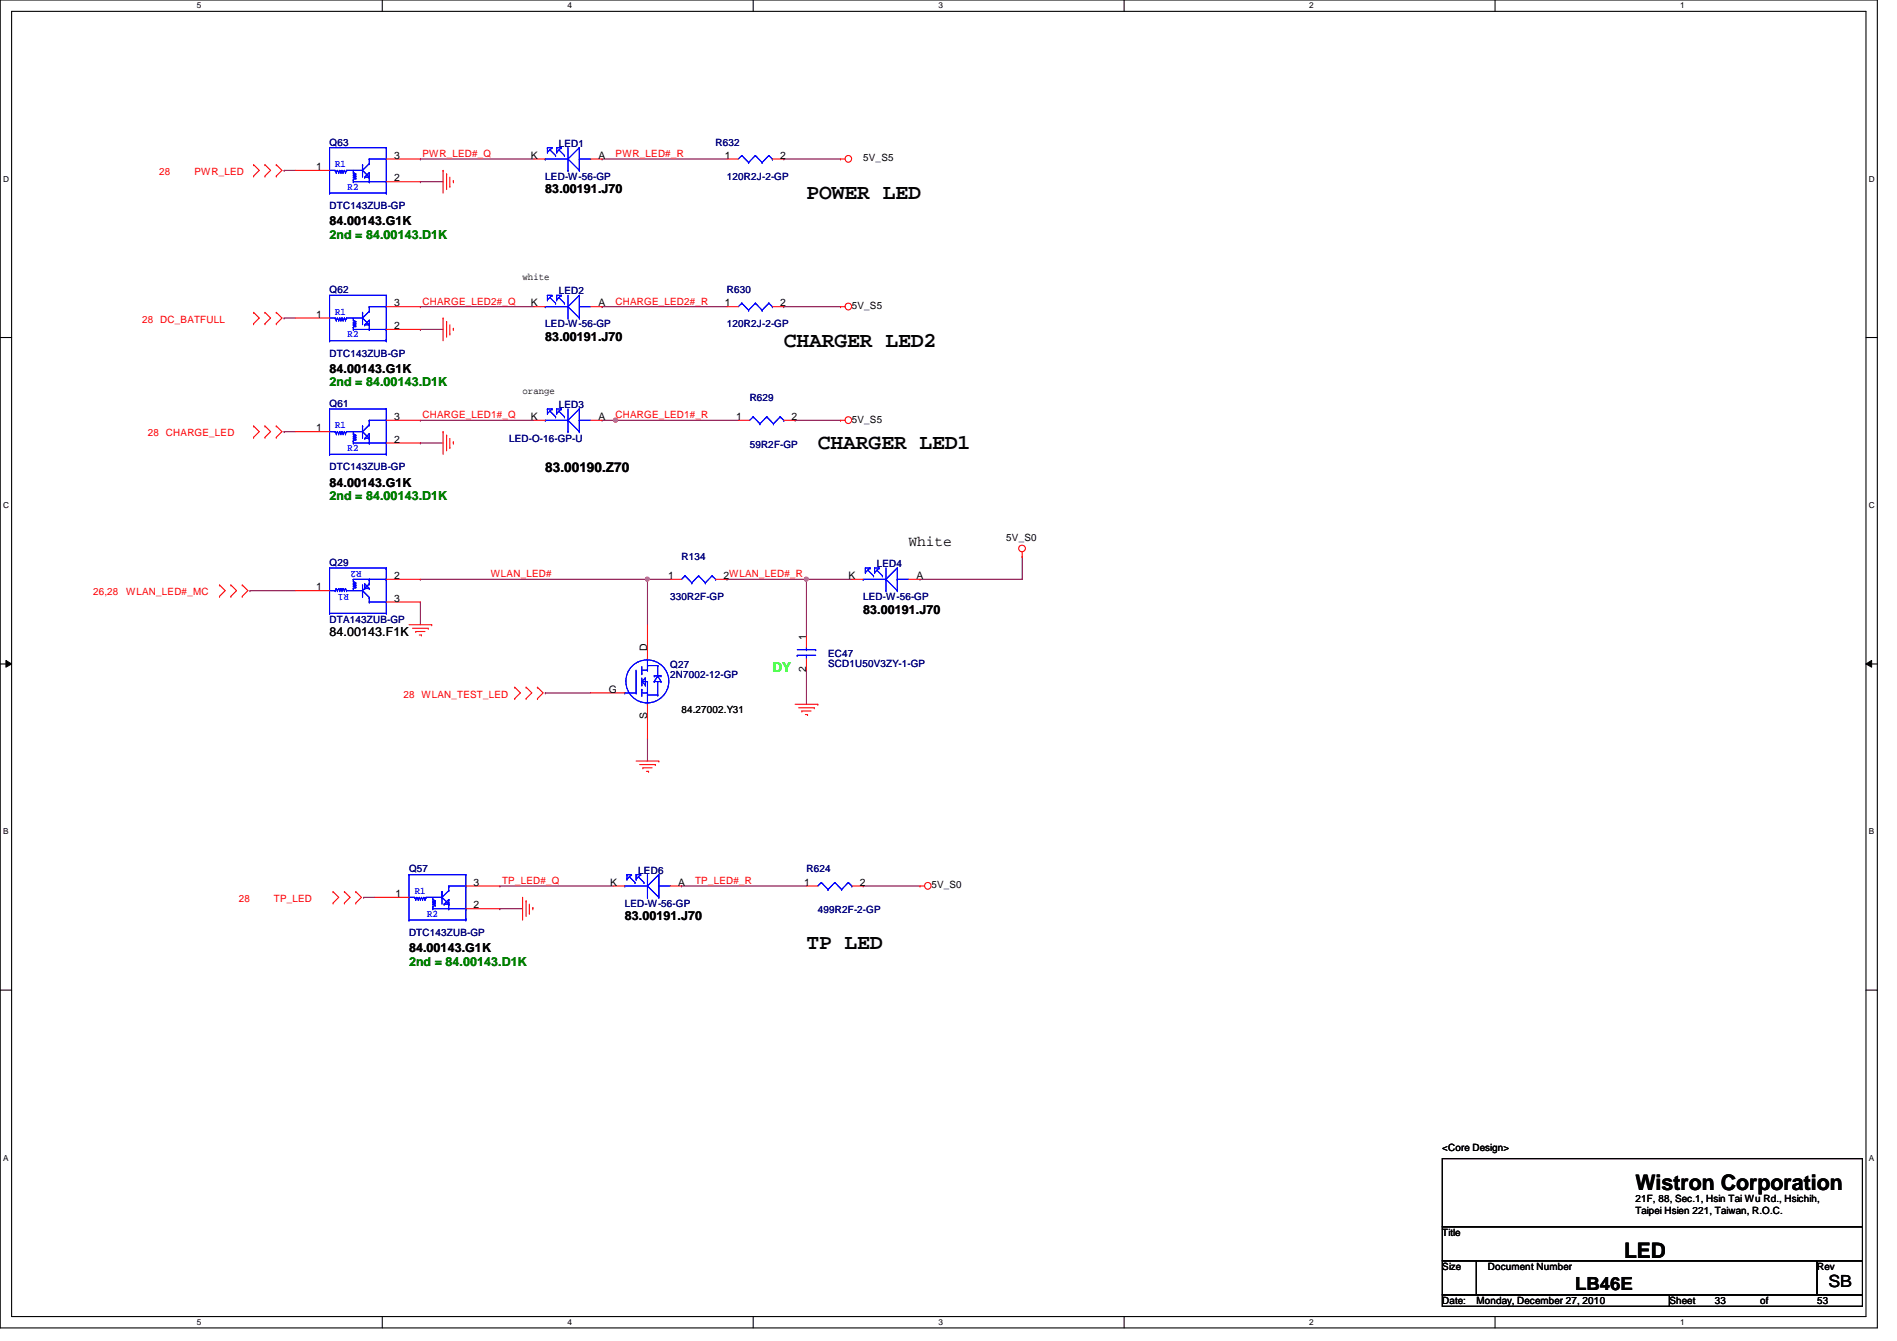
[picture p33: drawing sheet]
<svg xmlns="http://www.w3.org/2000/svg" width="297mm" height="210mm" viewBox="0 0 297 210" stroke-linecap="round" stroke-linejoin="round" font-family="sans-serif">
<defs><g id="words">
<g font-size="3.3">
<text x="126.3" y="31.2">POWER LED</text>
<text x="122.7" y="54.3">CHARGER LED2</text>
<text x="128.1" y="70.3">CHARGER LED1</text>
<text x="126.3" y="148.5">TP LED</text>
<text x="256.1" y="186.3">Wistron Corporation</text>
<text x="254.3" y="196.9">LED</text>
</g>
<text font-size="2.8" x="246.6" y="201.9">LB46E</text>
<text font-size="2.6" x="286.3" y="201.5">SB</text>
<text font-size="2.3" x="142.3" y="85.4">White</text>
<text font-size="2.1" x="85.4" y="73.8">83.00190.Z70</text>
<text font-size="2.1" fill="#0f0" x="120.9" y="105.1">DY</text>
<g font-size="1.9">
<text x="51.6" y="35.3">84.00143.G1K</text>
<text x="85.4" y="30.3">83.00191.J70</text>
<text x="85.4" y="53.4">83.00191.J70</text>
<text x="51.6" y="58.4">84.00143.G1K</text>
<text x="51.6" y="76.2">84.00143.G1K</text>
<text x="51.6" y="99.6">84.00143.F1K</text>
<text x="135.2" y="96.1">83.00191.J70</text>
<text x="64" y="149.1">84.00143.G1K</text>
<text x="97.8" y="144.1">83.00191.J70</text>
</g>
<g font-size="1.9" fill="#008000">
<text x="51.6" y="37.4">2nd = 84.00143.D1K</text>
<text x="51.6" y="60.5">2nd = 84.00143.D1K</text>
<text x="51.6" y="78.3">2nd = 84.00143.D1K</text>
<text x="64" y="151.2">2nd = 84.00143.D1K</text>
</g>
<g font-size="1.6" fill="#000080">
<text x="51.6" y="22.8">Q63</text>
<text x="87.5" y="22.9">LED1</text>
<text x="112.1" y="22.8">R632</text>
<text x="85.4" y="28.1">LED-W-56-GP</text>
<text x="113.8" y="28.1">120R2J-2-GP</text>
<text x="51.6" y="32.7">DTC143ZUB-GP</text>
<text x="51.6" y="45.9">Q62</text>
<text x="87.5" y="46.1">LED2</text>
<text x="113.8" y="45.9">R630</text>
<text x="85.4" y="51.2">LED-W-56-GP</text>
<text x="113.8" y="51.2">120R2J-2-GP</text>
<text x="51.6" y="55.8">DTC143ZUB-GP</text>
<text x="51.6" y="63.7">Q61</text>
<text x="87.5" y="63.8">LED3</text>
<text x="117.4" y="62.8">R629</text>
<text x="79.7" y="69.2">LED-O-16-GP-U</text>
<text x="117.4" y="70.1">59R2F-GP</text>
<text x="51.6" y="73.6">DTC143ZUB-GP</text>
<text x="51.6" y="88.6">Q29</text>
<text x="106.7" y="87.7">R134</text>
<text x="137.3" y="88.7">LED4</text>
<text x="104.9" y="93.9">330R2F-GP</text>
<text x="135.2" y="93.9">LED-W-56-GP</text>
<text x="51.6" y="97.5">DTA143ZUB-GP</text>
<text x="104.9" y="104.6">Q27</text>
<text x="104.9" y="106.2">2N7002-12-GP</text>
<text x="129.7" y="102.8">EC47</text>
<text x="129.7" y="104.4">SCD1U50V3ZY-1-GP</text>
<text x="64" y="136.6">Q57</text>
<text x="99.9" y="136.7">LED6</text>
<text x="126.3" y="136.6">R624</text>
<text x="97.8" y="141.9">LED-W-56-GP</text>
<text x="128.1" y="143">499R2F-2-GP</text>
<text x="64" y="146.5">DTC143ZUB-GP</text>
</g>
<g font-size="1.6" fill="#f00">
<text x="24.9" y="27.4">28</text>
<text x="30.4" y="27.4">PWR_LED</text>
<text x="66.2" y="24.6">PWR_LED#_Q</text>
<text x="96.4" y="24.6">PWR_LED#_R</text>
<text x="66.2" y="47.7">CHARGE_LED2#_Q</text>
<text x="96.4" y="47.7">CHARGE_LED2#_R</text>
<text x="22.3" y="50.5">28 DC_BATFULL</text>
<text x="66.2" y="65.4">CHARGE_LED1#_Q</text>
<text x="96.4" y="65.4">CHARGE_LED1#_R</text>
<text x="23.2" y="68.3">28 CHARGE_LED</text>
<text x="14.6" y="93.2">26,28</text>
<text x="19.8" y="93.2">WLAN_LED#_MC</text>
<text x="76.8" y="90.3">WLAN_LED#</text>
<text x="63.2" y="109.2">28 WLAN_TEST_LED</text>
<text x="37.4" y="141.2">28</text>
<text x="42.9" y="141.2">TP_LED</text>
<text x="78.6" y="138.3">TP_LED#_Q</text>
<text x="108.8" y="138.3">TP_LED#_R</text>
</g>
<g font-size="1.6">
<text x="49.5" y="26.6">1</text>
<text x="61.7" y="28.4">2</text>
<text x="61.7" y="24.8">3</text>
<text x="83.1" y="24.8">K</text>
<text x="93.7" y="24.8">A</text>
<text x="113.5" y="24.8">1</text>
<text x="122.2" y="24.8">2</text>
<text x="135.2" y="25.3">5V_S5</text>
<text x="61.7" y="48">3</text>
<text x="81.8" y="43.9">white</text>
<text x="83.1" y="48">K</text>
<text x="93.7" y="48">A</text>
<text x="113.5" y="48">1</text>
<text x="122.2" y="48">2</text>
<text x="49.5" y="49.7">1</text>
<text x="61.7" y="51.5">2</text>
<text x="133.4" y="48.4">5V_S5</text>
<text x="61.7" y="65.7">3</text>
<text x="81.8" y="61.7">orange</text>
<text x="83.1" y="65.7">K</text>
<text x="93.7" y="65.7">A</text>
<text x="115.3" y="65.7">1</text>
<text x="123.9" y="65.7">2</text>
<text x="49.5" y="67.5">1</text>
<text x="61.7" y="69.3">2</text>
<text x="133.4" y="66.2">5V_S5</text>
<text x="157.6" y="84.7">5V_S0</text>
<text x="49.5" y="92.4">1</text>
<text x="61.7" y="90.6">2</text>
<text x="61.7" y="94.2">3</text>
<text x="104.6" y="90.6">1</text>
<text x="113.3" y="90.6">2WLAN_LED#_R</text>
<text x="132.9" y="90.6">K</text>
<text x="143.5" y="90.6">A</text>
<text x="101.3" y="101.9" transform="rotate(-90 101.3 101.9)">D</text>
<text x="126.2" y="100.1" transform="rotate(-90 126.2 100.1)">1</text>
<text x="126.2" y="105.2" transform="rotate(-90 126.2 105.2)">2</text>
<text x="95.3" y="108.4">G</text>
<text x="101.3" y="112.6" transform="rotate(-90 101.3 112.6)">S</text>
<text x="106.7" y="111.7">84.27002.Y31</text>
<text x="61.9" y="140.4">1</text>
<text x="74.2" y="142.2">2</text>
<text x="74.2" y="138.6">3</text>
<text x="95.5" y="138.6">K</text>
<text x="106.2" y="138.6">A</text>
<text x="125.9" y="138.6">1</text>
<text x="134.6" y="138.6">2</text>
<text x="145.8" y="139.1">5V_S0</text>
<text x="225.8" y="180.1">&lt;Core Design&gt;</text>
<text x="256.1" y="188.1">21F, 88, Sec.1, Hsin Tai Wu Rd., Hsichih,</text>
<text x="256.1" y="189.9">Taipei Hsien 221, Taiwan, R.O.C.</text>
<text x="225.8" y="193.5">Title</text>
<text x="225.8" y="198.8">Size</text>
<text x="233" y="198.8">Document Number</text>
<text x="284.5" y="198.8">Rev</text>
<text x="225.8" y="204.1">Date:</text>
<text x="231.2" y="204.1">Monday, December 27, 2010</text>
<text x="261.4" y="204.1">Sheet</text>
<text x="268.5" y="204.1">33</text>
<text x="275.6" y="204.1">of</text>
<text x="284.5" y="204.1">53</text>
</g>
<g font-size="1.6" fill="#00f">
<text x="52.5" y="26.1">R1</text>
<text x="54.4" y="29.7">R2</text>
<text x="52.5" y="49.2">R1</text>
<text x="54.4" y="52.8">R2</text>
<text x="52.5" y="67">R1</text>
<text x="54.4" y="70.6">R2</text>
<text x="56.6" y="89.4" transform="rotate(180 56.6 89.4)">R2</text>
<text x="54.6" y="92.9" transform="rotate(180 54.6 92.9)">R1</text>
<text x="64.9" y="139.9">R1</text>
<text x="66.9" y="143.5">R2</text>
</g>
<g font-size="1.3">
<text x="30.8" y="1.3">5</text>
<text x="88.9" y="1.3">4</text>
<text x="146.9" y="1.3">3</text>
<text x="205" y="1.3">2</text>
<text x="263.1" y="1.3">1</text>
<text x=".5" y="28.4">D</text>
<text x="292.6" y="28.4">D</text>
<text x=".5" y="79.5">C</text>
<text x="292.6" y="79.5">C</text>
<text x=".5" y="130.6">B</text>
<text x="292.6" y="130.6">B</text>
<text x=".5" y="181.7">A</text>
<text x="292.6" y="181.7">A</text>
<text x="30.8" y="207.4">5</text>
<text x="88.9" y="207.4">4</text>
<text x="146.9" y="207.4">3</text>
<text x="205" y="207.4">2</text>
<text x="263.1" y="207.4">1</text>
</g>
</g></defs>
<path d="M0 0h294v207.9h-294zM1.8 1.8h290.4v204.3h-290.4z" fill="none" stroke="#000" stroke-width=".17"/>
<g fill="#fff">
<path d="M30.8 .2h.7v1.4h-.7z"/>
<path d="M30.8 206.2h.7v1.4h-.7z"/>
</g>
<path d="M59.9 0v1.8M59.9 206.1v1.8" fill="none" stroke="#000" stroke-width=".17"/>
<g fill="#fff">
<path d="M88.9 .2h.6v1.4h-.6z"/>
<path d="M88.9 206.2h.6v1.4h-.6z"/>
</g>
<path d="M117.9 0v1.8M117.9 206.1v1.8" fill="none" stroke="#000" stroke-width=".17"/>
<g fill="#fff">
<path d="M146.9 .2h.7v1.4h-.7z"/>
<path d="M146.9 206.2h.7v1.4h-.7z"/>
</g>
<path d="M176 0v1.8M176 206.1v1.8" fill="none" stroke="#000" stroke-width=".17"/>
<g fill="#fff">
<path d="M205 .2h.7v1.4h-.7z"/>
<path d="M205 206.2h.7v1.4h-.7z"/>
</g>
<path d="M234.1 0v1.8M234.1 206.1v1.8" fill="none" stroke="#000" stroke-width=".17"/>
<g fill="#fff">
<path d="M263.1 .2h.7v1.4h-.7z"/>
<path d="M263.1 206.2h.7v1.4h-.7z"/>
<path d="M.5 27.3h.9v1.4h-.9z"/>
<path d="M292.6 27.3h.9v1.4h-.9z"/>
<path d="M.5 78.4h.9v1.4h-.9z"/>
<path d="M292.6 78.4h.9v1.4h-.9z"/>
</g>
<path d="M0 52.8h1.8M292.2 52.8h1.8" fill="none" stroke="#000" stroke-width=".17"/>
<g fill="#fff">
<path d="M.5 129.5h.8v1.4h-.8z"/>
<path d="M292.6 129.5h.9v1.4h-.9z"/>
</g>
<path d="M0 103.9h1.8M292.2 103.9h1.8" fill="none" stroke="#000" stroke-width=".17"/>
<path d="M.9 103.4l.9 .5-.9 .5zM292.2 103.9l.9-.5v1z" fill="#000"/>
<path d="M.9 103.4l.9 .5-.9 .5zM292.2 103.9l.9-.5v1z" fill="none" stroke="#000" stroke-width=".16"/>
<g fill="#fff">
<path d="M.5 180.5h.8v1.4h-.8z"/>
<path d="M292.6 180.5h.9v1.4h-.9z"/>
</g>
<path d="M0 155h1.8M292.2 155h1.8" fill="none" stroke="#000" stroke-width=".17"/>
<g fill="none" stroke="#800040" stroke-width=".17">
<path d="M44.5 26.7h.1M44.5 26.7h1.8M65.8 24.9h.1M65.8 28.4h.1M65.8 24.9h17.8M65.8 28.4h3.6M94.3 24.9h.1M94.3 24.9h19.5M122.7 24.9h.1M122.7 24.9h8.9M44.5 49.8h.1M44.5 49.8h1.8"/>
<path d="M65.8 48h.1M65.8 51.6h.1M65.8 48h17.8M65.8 51.6h3.6M94.3 48h.1M94.3 48h19.5M122.7 48h.1M122.7 48h8.9M44.5 67.6h.1M44.5 67.6h1.8M65.8 65.8h.1M65.8 69.3h.1"/>
<path d="M65.8 65.8h17.8M65.8 69.3h3.6M96.4 65.8h.1M96.4 65.8h19.2M124.5 65.8h.1M124.5 65.8h7.1"/>
</g>
<circle cx="96.4" cy="65.8" r=".33" fill="#f0f"/>
<circle cx="96.4" cy="65.8" r=".33" fill="none" stroke="#f0f" stroke-width=".17"/>
<g fill="none" stroke="#800040" stroke-width=".17">
<path d="M94.3 65.8h.1M94.3 65.8h2.1M65.8 90.7h.1M65.8 90.7h35.6M101.4 90.7h.1M101.4 90.7v7.1M113.8 90.7h.1M113.8 90.7h19.6M126.3 90.7h.1M126.3 90.7v8.9M144.1 90.7h.1M160.1 87.1h.1"/>
<path d="M160.1 87.1v3.6h-16M101.4 115.6h.1M101.4 115.6v3.5M126.3 104.9h.1M126.3 104.9v5.3M78.3 138.7h.1M78.3 138.7h17.8M106.7 138.7h.1M106.7 138.7h19.6M135.2 138.7h.1M135.2 138.7h8.9M56.9 140.5h.1"/>
<path d="M56.9 140.5h1.8M78.3 142.2h.1M78.3 142.2h3.5"/>
</g>
<circle cx="126.3" cy="90.7" r=".32" fill="#f0f"/>
<circle cx="126.3" cy="90.7" r=".32" fill="none" stroke="#f0f" stroke-width=".17"/>
<path d="M39.2 92.5h.1M39.2 92.5h7.1M101.4 90.7h.1M101.4 90.7h3.5" fill="none" stroke="#800040" stroke-width=".17"/>
<circle cx="101.4" cy="90.7" r=".32" fill="#f0f"/>
<circle cx="101.4" cy="90.7" r=".32" fill="none" stroke="#f0f" stroke-width=".17"/>
<path d="M65.8 94.2h.1M65.8 94.2v3.6M85.4 108.5h.1M85.4 108.5h7.1" fill="none" stroke="#800040" stroke-width=".17"/>
<g fill="none" stroke="#f00" stroke-width=".17">
<path d="M39.7 27.6h.1M39.7 25.8h.1M39.7 25.8l.9 .9-.9 .9M41.5 25.8h.1M41.5 27.6h.1M41.5 25.8l.9 .9-.9 .9M43.3 27.6h.1M43.3 25.8h.1M43.3 25.8l.9 .9-.9 .9M46.3 26.7h5.3M60.5 24.9h5.3M60.5 28.4h5.3"/>
<path d="M69.4 26.7h.1M69.4 26.7v3.5M69.9 27.2h.1M69.9 27.2v2.5M70.4 29.2h.1M70.4 27.7v1.5M71 28.3h.1M71 28.3v.3M83.6 24.9h1.8M92.5 24.9h1.8M113.8 24.9h1.8M120.9 24.9h1.8"/>
<path d="M131.6 24.9h.1M131.6 24.9h.7M39.7 50.7h.1M39.7 48.9h.1M39.7 48.9l.9 .9-.9 .9M41.5 48.9h.1M41.5 50.7h.1M41.5 48.9l.9 .9-.9 .9M43.3 50.7h.1M43.3 48.9h.1M43.3 48.9l.9 .9-.9 .9M46.3 49.8h5.3"/>
<path d="M60.5 48h5.3M60.5 51.6h5.3M69.4 49.8h.1M69.4 49.8v3.5M69.9 50.3h.1M69.9 50.3v2.5M70.4 52.3h.1M70.4 50.8v1.5M71 51.4h.1M71 51.4v.3M83.6 48h1.8M92.5 48h1.8"/>
<path d="M113.8 48h1.8M120.9 48h1.8M131.6 48h.1M131.6 48h.7M39.7 68.5h.1M39.7 66.7h.1M39.7 66.7l.9 .9-.9 .9M41.5 66.7h.1M41.5 68.5h.1M41.5 66.7l.9 .9-.9 .9M43.3 68.5h.1M43.3 66.7h.1"/>
<path d="M43.3 66.7l.9 .9-.9 .9M46.3 67.6h5.3M60.5 65.8h5.3M60.5 69.3h5.3M69.4 67.6h.1M69.4 67.6v3.5M69.9 68.1h.1M69.9 68.1v2.5M70.4 70.1h.1M70.4 68.6v1.5M71 69.2h.1M71 69.2v.3"/>
<path d="M83.6 65.8h1.8M92.5 65.8h1.8M115.6 65.8h1.8M122.7 65.8h1.8M131.6 65.8h.1M131.6 65.8h.7M34.4 93.3h.1M34.4 91.6h.1M34.4 91.6l.9 .9-.9 .8M36.1 91.6h.1M36.1 93.3h.1M36.1 91.6l.9 .9-.9 .8"/>
<path d="M37.9 93.3h.1M37.9 91.6h.1M37.9 91.6l.9 .9-.9 .8M46.3 92.5h5.3M60.5 90.7h5.3M60.5 94.2h5.3M64 97.8h3.6M64.6 98.3h2.5M65.1 98.8h.1M65.1 98.8h1.4M65.7 99.4h.3M66 99.4h.1"/>
<path d="M67.1 98.3h.1M67.6 97.8h.1M101.4 97.8v5.3M104.9 90.7h1.8M112.1 90.7h1.7M126.3 99.6v1.7M133.4 90.7h1.8M142.3 90.7h1.8M160.1 87.1h.1M160.1 86.4v.7M80.6 109.3h.1M80.6 107.6h.1"/>
<path d="M80.6 107.6l.9 .9-.9 .8M82.4 107.6h.1M82.4 109.3h.1M82.4 107.6l.9 .9-.9 .8M84.2 109.3h.1M84.2 107.6h.1M84.2 107.6l.8 .9-.8 .8M92.5 108.5h5.3M99.6 119.1h3.6M100.2 119.7h2.4M101.4 110.2v5.4M102.6 119.7h.1"/>
<path d="M103.2 119.1h.1M124.5 110.2h3.6M125 110.8h2.5M125.6 111.3h.1M125.6 111.3h1.4M126.1 111.8h.3M126.3 103.1v1.8M126.4 111.8h.1M127.5 110.8h.1M128.1 110.2h.1M52.2 139.6h.1M52.2 139.6l.8 .9-.8 .9"/>
<path d="M53.9 139.6h.1M53.9 139.6l.9 .9-.9 .9M55.7 139.6h.1M55.7 139.6l.9 .9-.9 .9M72.9 138.7h5.4M96.1 138.7h1.7M100.7 120.2h.1M100.7 120.2h1.4M101.2 120.7h.4M101.6 120.7h.1M104.9 138.7h1.8M126.3 138.7h1.8"/>
<path d="M133.4 138.7h1.8M144.1 138.7h.1M144.1 138.7h.7M52.2 141.4h.1M53.9 141.4h.1M55.7 141.4h.1M58.7 140.5h5.3M72.9 142.2h5.4M81.8 140.5h.1M81.8 140.5v3.5M82.4 141h.1M82.4 141v2.5"/>
<path d="M82.9 143h.1M82.9 141.5v1.5M83.4 142.1h.1M83.4 142.1v.3"/>
<circle cx="132.8" cy="24.9" r=".52"/>
<circle cx="132.8" cy="48" r=".52"/>
<circle cx="132.8" cy="65.8" r=".52"/>
<circle cx="160" cy="85.8" r=".52"/>
<circle cx="145.3" cy="138.7" r=".52"/>
</g>
<path d="M225.8 181.4h65.8v10.6h-65.8zM225.8 192h65.8v5.4h-65.8zM225.8 197.4h5.4v5.3h-5.4zM231.2 197.4h53.3v5.3h-53.3zM284.5 197.4h7.1v5.3h-7.1zM225.8 202.7h35.6v1.8h-35.6zM261.4 202.7h30.2v1.8h-30.2z" fill="none" stroke="#000" stroke-width=".17"/>
<g fill="none" stroke="#00f" stroke-width=".17">
<path d="M51.6 30.2h.1M51.6 23.1h.1M51.6 23.1v7.1M51.6 23.1h8.9M51.6 26.7h.9M51.6 30.2h8.9M52.5 26.7h.1M52.5 26.7l.2 .3M52.7 27h.1M52.8 26.7h.1M52.8 26.7l-.1 .3M52.8 26.7l.2 .3"/>
<path d="M53 27h.1M53.2 26.7h.1M53.2 26.7l-.2 .3M53.2 26.7l.2 .3M53.4 27h.1M53.5 26.7h.1M53.5 26.7l-.1 .3M53.5 26.7l.2 .3M53.7 27h.1M53.9 26.7h.1M53.9 26.7l-.2 .3M53.9 26.7l.2 .3"/>
<path d="M54.1 27h.1M54.3 26.7h.1M54.3 26.7h2.5M54.3 26.7l-.2 .3M55.3 27h.1M55.3 27.4h.1M55.3 27.7h.1M55.3 28.1h.1M55.3 28.4h.1M55.3 26.7v.3M55.3 28.1v.3M55.3 28.4h5.2"/>
<path d="M55.3 27l.4 .2M55.3 27.4l.4 .2M55.3 27.7l.4 .2M55.7 27.2h.1M55.7 27.6h.1M55.7 27.9h.1M55.7 27.2l-.4 .2M55.7 27.6l-.4 .1M55.7 27.9l-.4 .2M56.8 26.7h.1M56.8 25.8h.1M56.8 27.6h.1"/>
<path d="M56.8 25.8v1.8M56.8 26.7l1 1M57.1 27.7h.1M57.1 27.7h.7M57.8 27.7h.1M57.8 28.4h.1M57.8 25.6h.1M57.8 24.9h.1M57.8 27h.1M57.8 27.6h.1M57.8 24.9v.7M57.8 27v1.4"/>
<path d="M57.8 24.9h2.7M57.8 25.6l-1 1.1M57.8 27l-.7 .7M60.5 28.4h.1M60.5 24.9h.1M60.5 30.1h.1M60.5 30.2h.1M60.5 23.1h.1M60.5 23.1v7.1M85.4 24.9h.1M85.4 24.9h3.4M85.7 23.8h.1"/>
<path d="M85.7 23.1h.1M85.7 23.1v.7M85.7 23.1h.7M86.1 23.5l.9 .8M86.4 23.1h.1M86.4 23.1l-.7 .7M87 24.3h.1M87.2 23.1h.1M87.2 23.8h.1M87.2 23.1v.7M87.2 23.1h.7M87.5 23.5l.9 .8"/>
<path d="M87.9 23.1h.1M87.9 23.1l-.7 .7M88.4 24.3h.1M88.9 24.9h.1M88.9 26.7h.1M88.9 23.1v3.6M88.9 24.9l1.8 1.8M90.7 26.7h.1M90.7 23.1h.1M90.7 24.9h.1M90.7 23.1v3.6M90.7 23.1l-1.8 1.8"/>
<path d="M90.7 24.9h1.8M116.2 24.3h.1M116.2 24.3l-.6 .6M116.2 24.3l1 1.1M117.2 25.4h.1M118.3 24.3h.1M118.3 24.3l-1.1 1.1M118.3 24.3l1 1.1M119.3 25.4h.1M120.4 24.3h.1M120.4 24.3l-1.1 1.1M120.4 24.3l.5 .6"/>
<path d="M120.9 24.9h.1M51.6 53.3h.1M51.6 46.2h.1M51.6 46.2v7.1M51.6 49.8h.9M51.6 53.3h8.9M51.6 46.2h8.9M52.5 49.8h.1M52.5 49.8l.2 .3M52.7 50.1h.1M52.8 49.8h.1M52.8 49.8l-.1 .3"/>
<path d="M52.8 49.8l.2 .3M53 50.1h.1M53.2 49.8h.1M53.2 49.8l-.2 .3M53.2 49.8l.2 .3M53.4 50.1h.1M53.5 49.8h.1M53.5 49.8l-.1 .3M53.5 49.8l.2 .3M53.7 50.1h.1M53.9 49.8h.1M53.9 49.8l-.2 .3"/>
<path d="M53.9 49.8l.2 .3M54.1 50.1h.1M54.3 49.8h.1M54.3 49.8h2.5M54.3 49.8l-.2 .3M55.3 50.1h.1M55.3 50.5h.1M55.3 50.8h.1M55.3 51.2h.1M55.3 51.6h.1M55.3 49.8v.3M55.3 51.2v.4"/>
<path d="M55.3 51.6h5.2M55.3 50.1l.4 .2M55.3 50.5l.4 .2M55.3 50.8l.4 .2M55.7 50.3h.1M55.7 50.7h.1M55.7 51h.1M55.7 50.3l-.4 .2M55.7 50.7l-.4 .1M55.7 51l-.4 .2M56.8 49.8h.1M56.8 48.9h.1"/>
<path d="M56.8 50.7h.1M56.8 48.9v1.8M56.8 49.8l1 1M57.1 50.8h.1M57.1 50.8h.7M57.8 50.8h.1M57.8 51.6h.1M57.8 48.7h.1M57.8 48h.1M57.8 50.1h.1M57.8 50.7h.1M57.8 48v.7"/>
<path d="M57.8 50.1v1.5M57.8 48.7l-1 1.1M57.8 48h2.7M57.8 50.1l-.7 .7M60.5 51.6h.1M60.5 48h.1M60.5 53.2h.1M60.5 53.3h.1M60.5 46.2h.1M60.5 46.2v7.1M85.4 48h.1M85.4 48h3.4"/>
<path d="M85.7 46.9h.1M85.7 46.2h.1M85.7 46.2v.7M85.7 46.2h.7M86.1 46.6l.9 .9M86.4 46.2h.1M86.4 46.2l-.7 .7M87 47.5h.1M87.2 46.2h.1M87.2 46.9h.1M87.2 46.2v.7M87.2 46.2h.7"/>
<path d="M87.5 46.6l.9 .9M87.9 46.2h.1M87.9 46.2l-.7 .7M88.4 47.5h.1M88.9 48h.1M88.9 49.8h.1M88.9 46.2v3.6M88.9 48l1.8 1.8M90.7 49.8h.1M90.7 46.2h.1M90.7 48h.1M90.7 46.2v3.6"/>
<path d="M90.7 48h1.8M90.7 46.2l-1.8 1.8M116.2 47.5h.1M116.2 47.5l-.6 .5M116.2 47.5l1 1.1M117.2 48.6h.1M118.3 47.5h.1M118.3 47.5l-1.1 1.1M118.3 47.5l1 1.1M119.3 48.6h.1M120.4 47.5h.1M120.4 47.5l-1.1 1.1"/>
<path d="M120.4 47.5l.5 .5M120.9 48h.1M51.6 71.1h.1M51.6 64h.1M51.6 67.6h.9M51.6 71.1h8.9M51.6 64v7.1M51.6 64h8.9M52.5 67.6h.1M52.5 67.6l.2 .3M52.7 67.9h.1M52.8 67.6h.1"/>
<path d="M52.8 67.6l-.1 .3M52.8 67.6l.2 .3M53 67.9h.1M53.2 67.6h.1M53.2 67.6l-.2 .3M53.2 67.6l.2 .3M53.4 67.9h.1M53.5 67.6h.1M53.5 67.6l-.1 .3M53.5 67.6l.2 .3M53.7 67.9h.1M53.9 67.6h.1"/>
<path d="M53.9 67.6l-.2 .3M53.9 67.6l.2 .3M54.1 67.9h.1M54.3 67.6h.1M54.3 67.6h2.5M54.3 67.6l-.2 .3M55.3 67.9h.1M55.3 68.3h.1M55.3 68.6h.1M55.3 69h.1M55.3 69.3h.1M55.3 69.3h5.2"/>
<path d="M55.3 67.6v.3M55.3 69v.3M55.3 67.9l.4 .2M55.3 68.3l.4 .2M55.3 68.6l.4 .2M55.7 68.1h.1M55.7 68.5h.1M55.7 68.8h.1M55.7 68.1l-.4 .2M55.7 68.5l-.4 .1M55.7 68.8l-.4 .2M56.8 67.6h.1"/>
<path d="M56.8 66.7h.1M56.8 68.5h.1M56.8 66.7v1.8M56.8 67.6l1 1M57.1 68.6h.1M57.1 68.6h.7M57.8 68.6h.1M57.8 69.3h.1M57.8 66.5h.1M57.8 65.8h.1M57.8 67.9h.1M57.8 68.5h.1"/>
<path d="M57.8 65.8v.7M57.8 67.9v1.4M57.8 66.5l-1 1.1M57.8 65.8h2.7M57.8 67.9l-.7 .7M60.5 69.3h.1M60.5 65.8h.1M60.5 71h.1M60.5 71.1h.1M60.5 64h.1M60.5 64v7.1M85.4 65.8h.1"/>
<path d="M85.4 65.8h3.4M85.7 64.7h.1M85.7 64h.1M85.7 64h.7M85.7 64v.7M86.1 64.3l.9 .9M86.4 64h.1M86.4 64l-.7 .7M87 65.2h.1M87.2 64h.1M87.2 64.7h.1M87.2 64h.7"/>
<path d="M87.2 64v.7M87.5 64.3l.9 .9M87.9 64h.1M87.9 64l-.7 .7M88.4 65.2h.1M88.9 65.8h.1M88.9 67.6h.1M88.9 65.8l1.8 1.8M88.9 64v3.6M90.7 67.6h.1M90.7 64h.1M90.7 65.8h.1"/>
<path d="M90.7 65.8h1.8M90.7 64v3.6M90.7 64l-1.8 1.8M117.9 65.2h.1M117.9 65.2l-.5 .6M117.9 65.2l1.1 1.1M119 66.3h.1M120.1 65.2h.1M120.1 65.2l-1.1 1.1M120.1 65.2l1 1.1M121.1 66.3h.1M122.2 65.2h.1"/>
<path d="M122.2 65.2l-1.1 1.1M122.2 65.2l.5 .6M122.7 65.8h.1M51.6 88.9h.1M51.6 96h.1M51.6 88.9v7.1M51.6 92.5h.9M51.6 88.9h8.9M51.6 96h8.9M52.5 92.5h.1M52.7 92.1h.1M52.7 92.1l-.2 .4"/>
<path d="M52.7 92.1l.1 .4M52.8 92.5h.1M53 92.1h.1M53 92.1l-.2 .4M53 92.1l.2 .4M53.2 92.5h.1M53.4 92.1h.1M53.4 92.1l-.2 .4M53.4 92.1l.1 .4M53.5 92.5h.1M53.7 92.1h.1M53.7 92.1l-.2 .4"/>
<path d="M53.7 92.1l.2 .4M53.9 92.5h.1M54.1 92.1h.1M54.1 92.1l-.2 .4M54.1 92.1l.2 .4M54.3 92.5h.1M54.3 92.5h2.5M55.3 92.1h.1M55.3 91.7h.1M55.3 91.4h.1M55.3 91h.1M55.3 90.7h.1"/>
<path d="M55.3 90.7v.3M55.3 92.1v.4M55.3 90.7h5.2M55.3 91.7l.4 .2M55.3 91.4l.4 .2M55.3 91l.4 .2M55.7 91.9h.1M55.7 91.6h.1M55.7 91.2h.1M55.7 91.9l-.4 .2M55.7 91.6l-.4 .1M55.7 91.2l-.4 .2"/>
<path d="M56.8 92.5h.1M56.8 93.3h.1M56.8 91.6h.1M56.8 91.6v1.7M56.8 92.5l1 1M57.1 91.4h.1M57.1 91.9h.1M57.1 92.1h.1M57.1 92.1h.7M57.1 91.4l.7 .7M57.1 91.4v.7M57.8 91.4h.1"/>
<path d="M57.8 90.7h.1M57.8 93.5h.1M57.8 94.2h.1M57.8 92.1h.1M57.8 90.7v.7M57.8 93.5v.7M57.8 91.4l-1 1.1M57.8 94.2h2.7M60.5 90.7h.1M60.5 94.2h.1M60.5 89.1h.1M60.5 88.9h.1"/>
<path d="M60.5 96h.1M60.5 88.9v7.1M107.3 90.1h.1M107.3 90.1l-.6 .6M107.3 90.1l1 1.1M108.3 91.2h.1M109.4 90.1h.1M109.4 90.1l-1.1 1.1M109.4 90.1l1 1.1M110.4 91.2h.1M111.5 90.1h.1M111.5 90.1l-1.1 1.1"/>
<path d="M111.5 90.1l.6 .6M112.1 90.7h.1M135.2 90.7h.1M135.2 90.7h3.4M135.5 89.6h.1M135.5 88.9h.1M135.5 88.9h.7M135.5 88.9v.7M135.9 89.2l.9 .9M136.2 88.9h.1M136.2 88.9l-.7 .7M136.8 90.1h.1"/>
<path d="M136.9 88.9h.1M136.9 89.6h.1M136.9 88.9h.8M136.9 88.9v.7M137.3 89.2l.9 .9M137.7 88.9h.1M137.7 88.9l-.8 .7M138.2 90.1h.1M138.7 90.7h.1M138.7 92.5h.1M138.7 90.7l1.8 1.8M138.7 88.9v3.6"/>
<path d="M140.5 92.5h.1M140.5 88.9h.1M140.5 90.7h.1M140.5 90.7h1.8M140.5 88.9v3.6M140.5 88.9l-1.8 1.8M97.8 108.5h.1M97.8 108.5h1.8M99.6 108.5h.1M99.6 104.9v3.6M100.5 107.9h.1M100.5 105.5h.1"/>
<path d="M100.5 107.2h.1M100.5 106.7h.1M100.5 108.5h.9M100.5 104.4v1.1M100.5 106.1v1.1M100.5 107.9v1.1M100.5 104.9h.9M100.5 106.7h.9M100.5 106.7l.5 .5M101 106.1h.1M101 107.2h.1M101 106.1l-.5 .6"/>
<path d="M101 106.1v1.1M101.4 104.9h.1M101.4 103.1h.1M101.4 108.5h.1M101.4 110.2h.1M101.4 106.7h.1M101.4 108.8h.1M101.4 103.1v1.8M101.4 106.7v3.5M101.4 104.2h1.6M101.4 108.8h1.6M102.4 105.8h.1"/>
<path d="M102.4 106.7h.1M102.4 106.7h1.1M102.4 105.8h1.1M103 104.2h.1M103 105.8h.1M103 108.8h.1M103 104.2v1.6M103 106.7v2.1M103 105.8l.5 .9M103 105.8l-.6 .9M103.5 105.8h.1M103.5 106.7h.1"/>
<path d="M124.8 102.6h.1M124.8 101.7h2.9M124.8 102.6h2.9M126.3 101.7h.1M126.3 102.6h.1M126.3 101.3v.4M126.3 102.6v.5M127.7 101.7h.1M64 136.9h.1M64 136.9v7.1M64 136.9h8.9M69.2 139.6h.1"/>
<path d="M69.2 139.6v1.8M70.3 139.4h.1M70.3 138.7h.1M70.3 138.7v.7M70.3 139.4l-1.1 1.1M70.3 138.7h2.6M72.9 138.7h.1M72.9 136.9h.1M72.9 136.9v7.1M97.8 138.7h.1M97.8 138.7h3.4M98.2 137.6h.1"/>
<path d="M98.2 136.9h.1M98.2 136.9h.7M98.2 136.9v.7M98.5 137.2l.9 .9M98.9 136.9h.1M98.9 136.9l-.7 .7M99.4 138.1h.1M99.6 136.9h.1M99.6 137.6h.1M99.6 136.9v.7M99.6 136.9h.7M99.9 137.2l.9 .9"/>
<path d="M100.3 136.9h.1M100.3 136.9l-.7 .7M100.8 138.1h.1M101.4 138.7h.1M101.4 136.9v3.6M101.4 138.7l1.8 1.8M103.2 136.9h.1M103.2 138.7h.1M103.2 138.7h1.7M103.2 136.9v3.6M103.2 136.9l-1.8 1.8M128.6 138.1h.1"/>
<path d="M128.6 138.1l-.5 .6M128.6 138.1l1.1 1.1M129.7 139.2h.1M130.7 138.1h.1M130.7 138.1l-1 1.1M130.7 138.1l1.1 1.1M131.8 139.2h.1M132.8 138.1h.1M132.8 138.1l-1 1.1M132.8 138.1l.6 .6M133.4 138.7h.1M64 144h.1"/>
<path d="M64 140.5h.9M64 144h8.9M64.9 140.5h.1M64.9 140.5l.2 .3M65.1 140.8h.1M65.3 140.5h.1M65.3 140.5l-.2 .3M65.3 140.5l.2 .3M65.5 140.8h.1M65.7 140.5h.1M65.7 140.5l-.2 .3M65.7 140.5l.1 .3"/>
<path d="M65.8 140.8h.1M66 140.5h.1M66 140.5l-.2 .3M66 140.5l.2 .3M66.2 140.8h.1M66.4 140.5h.1M66.4 140.5l-.2 .3M66.4 140.5l.1 .3M66.5 140.8h.1M66.7 140.5h.1M66.7 140.5h2.5M66.7 140.5l-.2 .3"/>
<path d="M67.8 140.8h.1M67.8 141.2h.1M67.8 141.5h.1M67.8 141.9h.1M67.8 142.2h.1M67.8 142.2h5.1M67.8 140.5v.3M67.8 141.9v.3M67.8 140.8l.4 .2M67.8 141.2l.4 .2M67.8 141.5l.4 .2M68.2 141h.1"/>
<path d="M68.2 141.4h.1M68.2 141.7h.1M68.2 141l-.4 .2M68.2 141.4l-.4 .1M68.2 141.7l-.4 .2M69.2 140.5h.1M69.2 141.4h.1M69.2 140.5l1.1 1M69.6 141.5h.1M69.6 141.5h.7M70.3 141.5h.1M70.3 142.2h.1"/>
<path d="M70.3 140.8h.1M70.3 141.4h.1M70.3 140.8v1.4M70.3 140.8l-.7 .7M72.9 142.2h.1M72.9 143.8h.1M72.9 144h.1M101.4 140.5h.1M103.2 140.5h.1"/>
<circle cx="101.4" cy="106.7" r="3.4"/>
</g>
<circle cx="96.4" cy="65.8" r=".33" fill="#f0f"/>
<circle cx="96.4" cy="65.8" r=".33" fill="none" stroke="#f0f" stroke-width=".17"/>
<circle cx="126.3" cy="90.7" r=".32" fill="#f0f"/>
<circle cx="126.3" cy="90.7" r=".32" fill="none" stroke="#f0f" stroke-width=".17"/>
<circle cx="101.4" cy="90.7" r=".32" fill="#f0f"/>
<circle cx="101.4" cy="90.7" r=".32" fill="none" stroke="#f0f" stroke-width=".17"/>
<use href="#words"/>
</svg>
